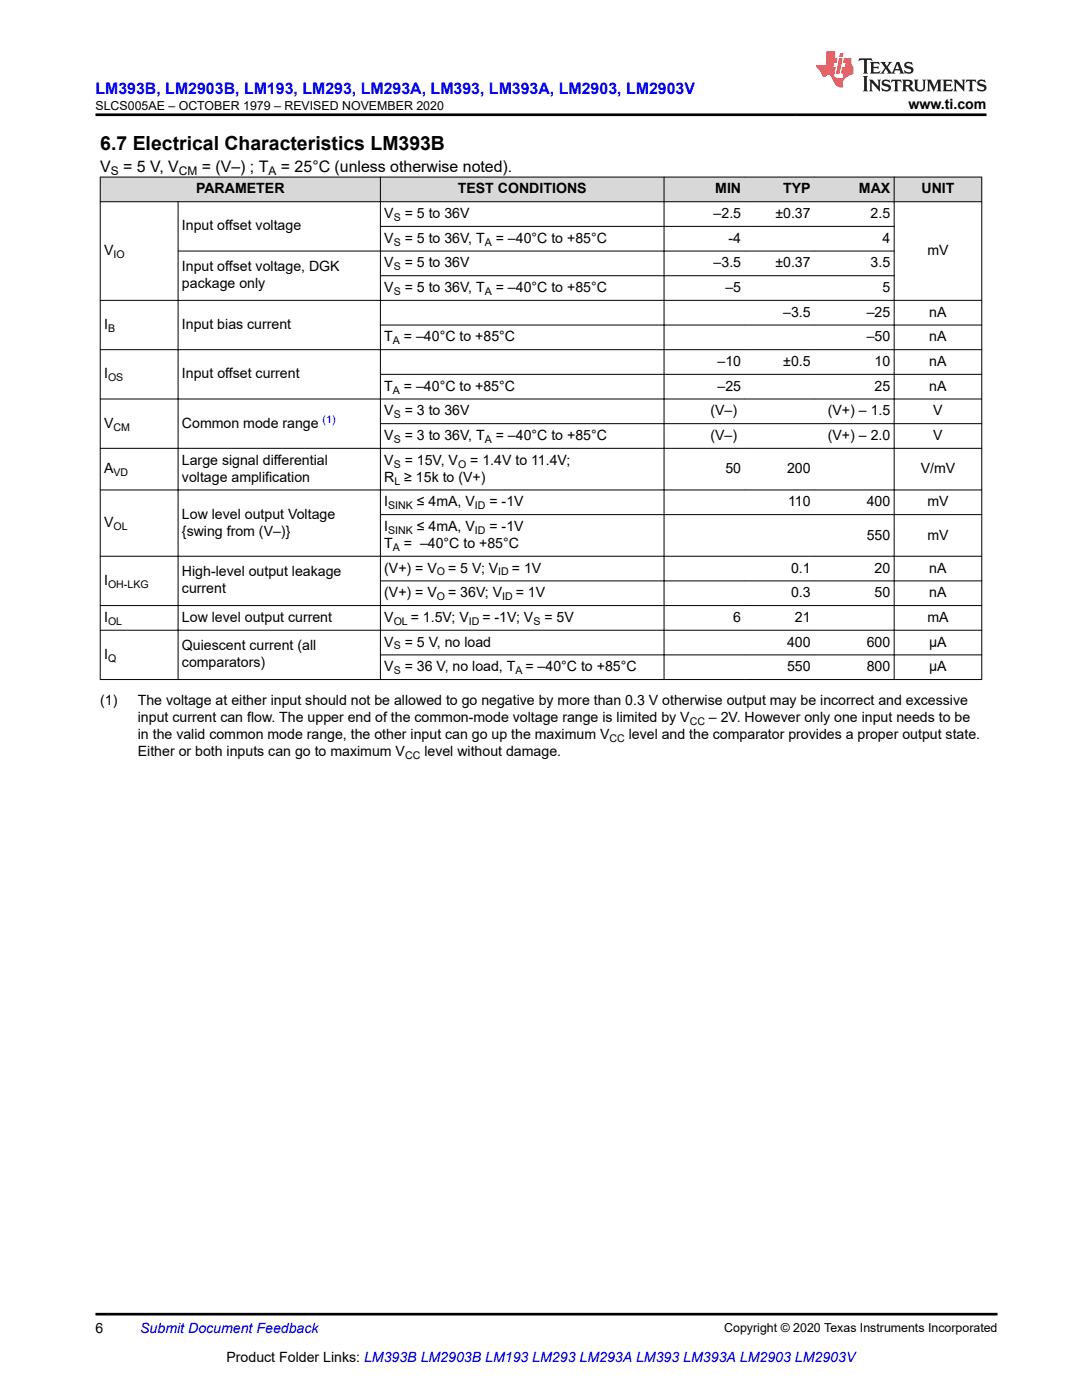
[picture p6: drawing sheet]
<svg xmlns="http://www.w3.org/2000/svg" width="216mm" height="279mm" viewBox="0 0 216 279" stroke-linecap="round" stroke-linejoin="round" font-family="sans-serif">
<defs><g id="words">
<text font-size="3.9" x="20" y="29.9">6.7 Electrical Characteristics LM393B</text>
<text font-size="3.2" fill="#00f" x="19.1" y="18.7">LM393B, LM2903B, LM193, LM293, LM293A, LM393, LM393A, LM2903, LM2903V</text>
<g font-size="3.2">
<text x="20" y="34.3">V</text>
<text x="24.6" y="34.3">= 5 V, V</text>
<text x="40.3" y="34.3">= (V–) ; T</text>
<text x="56.1" y="34.3">= 25°C (unless otherwise noted).</text>
</g>
<g font-size="2.8">
<text x="181.3" y="21.8">www.ti.com</text>
<text x="39.1" y="38.6">PARAMETER</text>
<text x="91.3" y="38.6">TEST CONDITIONS</text>
<text x="142.7" y="38.6">MIN</text>
<text x="156.3" y="38.6">TYP</text>
<text x="171.4" y="38.6">MAX</text>
<text x="183.9" y="38.6">UNIT</text>
<text x="36.3" y="46">Input offset voltage</text>
<text x="76.7" y="43.5">V</text>
<text x="80.8" y="43.5">= 5 to 36V</text>
<text x="142.4" y="43.5">–2.5</text>
<text x="154.7" y="43.5">±0.37</text>
<text x="173.7" y="43.5">2.5</text>
<text x="20.8" y="50.9">V</text>
<text x="76.7" y="53.4">V</text>
<text x="76.7" y="48.5">V</text>
<text x="80.8" y="53.4">= 5 to 36V</text>
<text x="80.8" y="48.5">= 5 to 36V, T</text>
<text x="98.9" y="48.5">= –40°C to +85°C</text>
<text x="142.4" y="53.4">–3.5</text>
<text x="145.4" y="48.5">-4</text>
<text x="154.7" y="53.4">±0.37</text>
<text x="173.7" y="53.4">3.5</text>
<text x="176.1" y="48.5">4</text>
<text x="185" y="50.9">mV</text>
<text x="36.3" y="54.1">Input offset voltage, DGK</text>
<text x="36.3" y="57.5">package only</text>
<text x="76.7" y="58.3">V</text>
<text x="80.8" y="58.3">= 5 to 36V, T</text>
<text x="98.9" y="58.3">= –40°C to +85°C</text>
<text x="144.8" y="58.3">–5</text>
<text x="176.1" y="58.3">5</text>
<text x="20.8" y="65.7">I</text>
<text x="36.3" y="65.7">Input bias current</text>
<text x="156.3" y="63.2">–3.5</text>
<text x="172.9" y="63.2">–25</text>
<text x="185.4" y="63.2">nA</text>
<text x="76.7" y="68.1">T</text>
<text x="80.6" y="68.1">= –40°C to +85°C</text>
<text x="172.9" y="68.1">–50</text>
<text x="185.4" y="68.1">nA</text>
<text x="20.8" y="75.5">I</text>
<text x="36.3" y="75.5">Input offset current</text>
<text x="76.7" y="78">T</text>
<text x="80.6" y="78">= –40°C to +85°C</text>
<text x="143.2" y="73.1">–10</text>
<text x="143.2" y="78">–25</text>
<text x="156.3" y="73.1">±0.5</text>
<text x="174.5" y="73.1">10</text>
<text x="174.5" y="78">25</text>
<text x="185.4" y="78">nA</text>
<text x="185.4" y="73.1">nA</text>
<text x="76.7" y="82.9">V</text>
<text x="80.8" y="82.9">= 3 to 36V</text>
<text x="141.8" y="82.9">(V–)</text>
<text x="165.2" y="82.9">(V+) – 1.5</text>
<text x="186.2" y="82.9">V</text>
<text x="20.8" y="85.4">V</text>
<text x="36.3" y="85.4">Common mode range</text>
<text x="76.7" y="87.8">V</text>
<text x="80.8" y="87.8">= 3 to 36V, T</text>
<text x="98.9" y="87.8">= –40°C to +85°C</text>
<text x="141.8" y="87.8">(V–)</text>
<text x="165.2" y="87.8">(V+) – 2.0</text>
<text x="186.2" y="87.8">V</text>
<text x="20.8" y="94.4">A</text>
<text x="36.3" y="92.7">Large signal differential</text>
<text x="76.7" y="92.7">V</text>
<text x="80.8" y="92.7">= 15V, V</text>
<text x="93.8" y="92.7">= 1.4V to 11.4V;</text>
<text x="144.8" y="94.4">50</text>
<text x="157.1" y="94.4">200</text>
<text x="183.7" y="94.4">V/mV</text>
<text x="36.3" y="96.1">voltage amplification</text>
<text x="76.7" y="101.1">I</text>
<text x="76.7" y="96.1">R ≥ 15k to (V+)</text>
<text x="83.2" y="101.1">≤ 4mA, V</text>
<text x="97.7" y="101.1">= -1V</text>
<text x="157.3" y="101.1">110</text>
<text x="172.9" y="101.1">400</text>
<text x="185" y="101.1">mV</text>
<text x="20.8" y="105.2">V</text>
<text x="36.3" y="106.9">{swing from (V–)}</text>
<text x="36.3" y="103.5">Low level output Voltage</text>
<text x="76.7" y="106">I</text>
<text x="83.2" y="106">≤ 4mA, V</text>
<text x="97.7" y="106">= -1V</text>
<text x="172.9" y="107.7">550</text>
<text x="185" y="107.7">mV</text>
<text x="76.7" y="109.4">T</text>
<text x="80.6" y="109.4">= –40°C to +85°C</text>
<text x="20.8" y="116.7">I</text>
<text x="36.3" y="115.1">High-level output leakage</text>
<text x="36.3" y="118.4">current</text>
<text x="76.7" y="114.3">(V+) = V</text>
<text x="76.7" y="119.2">(V+) = V</text>
<text x="89.4" y="114.3">= 5 V; V</text>
<text x="89.4" y="119.2">= 36V; V</text>
<text x="102.1" y="114.3">= 1V</text>
<text x="102.9" y="119.2">= 1V</text>
<text x="157.8" y="114.3">0.1</text>
<text x="157.8" y="119.2">0.3</text>
<text x="174.5" y="114.3">20</text>
<text x="174.5" y="119.2">50</text>
<text x="185.4" y="114.3">nA</text>
<text x="185.4" y="119.2">nA</text>
<text x="20.8" y="124.1">I</text>
<text x="36.3" y="124.1">Low level output current</text>
<text x="76.7" y="124.1">V</text>
<text x="82" y="124.1">= 1.5V; V</text>
<text x="96.3" y="124.1">= -1V; V</text>
<text x="108.6" y="124.1">= 5V</text>
<text x="146.3" y="124.1">6</text>
<text x="158.6" y="124.1">21</text>
<text x="185" y="124.1">mA</text>
<text x="20.8" y="131.5">I</text>
<text x="36.3" y="129.8">Quiescent current (all</text>
<text x="76.7" y="129">V</text>
<text x="80.8" y="129">= 5 V, no load</text>
<text x="157.1" y="129">400</text>
<text x="172.9" y="129">600</text>
<text x="185.4" y="129">µA</text>
<text x="36.3" y="133.2">comparators)</text>
<text x="76.7" y="134">V</text>
<text x="80.8" y="134">= 36 V, no load, T</text>
<text x="104.9" y="134">= –40°C to +85°C</text>
<text x="157.1" y="134">550</text>
<text x="172.9" y="134">800</text>
<text x="185.4" y="134">µA</text>
<text x="20" y="140.8">(1)</text>
<text x="27.5" y="140.8">The voltage at either input should not be allowed to go negative by more than 0.3 V otherwise output may be incorrect and excessive</text>
<text x="27.5" y="144.2">input current can flow. The upper end of the common-mode voltage range is limited by V</text>
<text x="27.5" y="147.5">in the valid common mode range, the other input can go up the maximum V</text>
<text x="125.5" y="147.5">level and the comparator provides a proper output state.</text>
<text x="141.5" y="144.2">– 2V. However only one input needs to be</text>
<text x="27.5" y="150.9">Either or both inputs can go to maximum V</text>
<text x="84.7" y="150.9">level without damage.</text>
<text x="19" y="266.1">6</text>
<text x="45.2" y="271.7">Product Folder Links: LM393B LM2903B LM193 LM293 LM293A LM393 LM393A LM2903 LM2903V</text>
</g>
<text font-size="2.8" fill="#00f" x="28" y="266.1">Submit Document Feedback</text>
<g font-size="2.5">
<text x="19" y="21.9">SLCS005AE – OCTOBER 1979 – REVISED NOVEMBER 2020</text>
<text x="144.5" y="265.8">Copyright © 2020 Texas Instruments Incorporated</text>
</g>
<g font-size="2.4">
<text x="22.1" y="34.9">S</text>
<text x="35.7" y="34.9">CM</text>
<text x="53.6" y="34.9">A</text>
</g>
<g font-size="2.1">
<text x="78.6" y="44.1">S</text>
<text x="22.6" y="51.5">IO</text>
<text x="78.6" y="53.9">S</text>
<text x="78.6" y="49">S</text>
<text x="96.7" y="49">A</text>
<text x="78.6" y="58.9">S</text>
<text x="96.7" y="58.9">A</text>
<text x="21.6" y="66.2">B</text>
<text x="78.4" y="68.7">A</text>
<text x="21.6" y="76.1">OS</text>
<text x="78.4" y="78.5">A</text>
<text x="78.6" y="83.5">S</text>
<text x="22.6" y="85.9">CM</text>
<text x="78.6" y="88.4">S</text>
<text x="96.7" y="88.4">A</text>
<text x="22.6" y="95">VD</text>
<text x="78.6" y="93.3">S</text>
<text x="91.4" y="93.3">O</text>
<text x="77.5" y="101.6">SINK</text>
<text x="78.7" y="96.7">L</text>
<text x="94.8" y="101.6">ID</text>
<text x="22.6" y="105.8">OL</text>
<text x="77.5" y="106.5">SINK</text>
<text x="94.8" y="106.5">ID</text>
<text x="78.4" y="109.9">A</text>
<text x="21.6" y="117.3">OH-LKG</text>
<text x="87.2" y="119.8">O</text>
<text x="87.2" y="114.8">O</text>
<text x="99.4" y="114.8">ID</text>
<text x="100.2" y="119.8">ID</text>
<text x="21.6" y="124.7">OL</text>
<text x="78.6" y="124.7">OL</text>
<text x="93.6" y="124.7">ID</text>
<text x="106.4" y="124.7">S</text>
<text x="78.6" y="129.6">S</text>
<text x="21.6" y="132.1">Q</text>
<text x="78.6" y="134.5">S</text>
<text x="102.8" y="134.5">A</text>
<text x="121.6" y="148.1">CC</text>
<text x="137.6" y="144.7">CC</text>
<text x="80.8" y="151.5">CC</text>
</g>
<text font-size="2.1" fill="#00f" x="64.4" y="84.4">(1)</text>
</g></defs>
<g fill="#d8d8d8">
<path d="M20 35.3h175.9v5h-175.9z" fill-rule="evenodd"/>
<path d="M20.1 35.4h55.7v4.8h-55.7z" fill-rule="evenodd"/>
<path d="M76 35.4h56.4v4.8h-56.4z" fill-rule="evenodd"/>
<path d="M132.6 35.4h16v4.8h-16z" fill-rule="evenodd"/>
<path d="M148.6 35.4h13.9v4.8h-13.9z" fill-rule="evenodd"/>
<path d="M162.5 35.4h15.9v4.8h-15.9z" fill-rule="evenodd"/>
<path d="M178.5 35.4h17.3v4.8h-17.3z" fill-rule="evenodd"/>
</g>
<g fill="none" stroke="#000" stroke-width=".2">
<path d="M19.9 35.3h176.1M20 35.3v100.4M75.9 35.3v100.4M132.5 35.3v100.4M178.4 35.3v100.4M195.9 35.3v100.4M19.9 40.3h176.1M19.9 59.9h176.1M35.5 50.1h143M35.5 40.2v95.5M75.8 45.2h102.7M75.8 55h102.7"/>
<path d="M19.9 79.6h176.1M75.8 64.9h120.2M75.8 74.7h120.2M196 69.8h-176.1M19.9 97.8h176.1M75.8 84.6h120.2M196 89.5h-176.1M19.9 111h176.1M75.8 102.7h120.2M75.8 115.9h120.2M19.9 120.9h176.1M19.9 125.8h176.1"/>
<path d="M19.9 135.6h176.1M75.8 130.7h120.2"/>
</g>
<path d="M171.5 11.6l-.2 .6 .5-.2h.6v.1v2.2l-.2 .4h1l-.2-.4v-2.2v-.1h.5l.6 .2-.2-.6zM173.6 12.4l.2 .3v1.6l-.2 .4h1.9l.1-.6a1.08 1.08 0 0 1-1.3 .2v-.7h.6l.4 .2v-.7l-.4 .2h-.6v-.5l.2-.2a1 1 0 0 1 1 .3l-.1-.5zM175.7 12.4l.9 1.1-1 1.2h.9l-.2-.2 .5-.8 .4 .8-.2 .2h1.6l-.2-.2 .2-.5h.9l.1 .5-.1 .2h.9l-.2-.4-.8-1.9h-.5l-.9 2.1-.9-1.1 .9-1h-.8l.2 .2-.4 .6-.4-.6 .2-.2zM179 12.8l.4 1h-.7zM180.7 12.5a.65 .65 0 0 0-.2 .7 .65 .65 0 0 0 .6 .5l.6 .1 .1 .3a.79 .79 0 0 1-.7 .4 .79 .79 0 0 1-.7-.5l.1 .7 .2-.1a.93 .93 0 0 0 1.1 0 .93 .93 0 0 0 .4-.9 1.46 1.46 0 0 0-1.2-.6l-.1-.3a1.09 1.09 0 0 1 1.2 .2l-.2-.6-.1 .1-.5-.2zM172.2 15.2l.2 .4v2.2l-.2 .4h1l-.2-.4v-2.2l.2-.4zM173.4 15.9l.2 .4v1.5l-.2 .4h.8l-.3-.4 .1-1.3 1.6 1.8v-2l.2-.4h-.7l.1 .2 .1 1.1-1.2-1.3zM176.2 16a.65 .65 0 0 0-.2 .8 .65 .65 0 0 0 .6 .4l.6 .2 .1 .2a.79 .79 0 0 1-.7 .4 .79 .79 0 0 1-.7-.5l.1 .7 .2-.1a.93 .93 0 0 0 1.1 .1 .93 .93 0 0 0 .4-1 1.46 1.46 0 0 0-1.2-.5l-.1-.4a1.09 1.09 0 0 1 1.2 .2l-.1-.6-.2 .1-.5-.1zM177.9 15.9l-.1 .6a.63 .63 0 0 1 .8-.3v1.6l-.3 .4h1l-.2-.4v-1.6a.66 .66 0 0 1 .8 .3l-.1-.6zM180 15.9l.2 .4v1.5l-.2 .4h1l-.2-.2-.1-.7h.5l.1 .2a.79 .79 0 0 0 1.2 .6l-1-.9a.61 .61 0 0 0 .6-.6 .61 .61 0 0 0-.5-.7zM180.8 16.2h.1a.47 .47 0 0 1 .5 .1 .47 .47 0 0 1 .1 .5l-.1 .1-.7 .1zM182.3 15.9l.2 .2a2.27 2.27 0 0 0 .4 2 1.04 1.04 0 0 0 1.7-.7v-1.3l.2-.2h-.8l.2 .4v1.1a.6 .6 0 0 1-.6 .6 .6 .6 0 0 1-.6-.6v-1.1l.3-.4zM184.9 15.9l.2 .4v1.5l-.2 .4h.8l-.3-.4v-1.4l.9 1.9 .9-1.9v1.4l-.3 .4h1l-.2-.4v-1.5l.2-.4h-.8l-.7 1.5-.6-1.5zM188.1 15.9l.2 .4v1.5l-.2 .4h1.9l.1-.6a1.09 1.09 0 0 1-1.3 .2v-.7h.6l.4 .2v-.6l-.4 .2h-.6v-.6l.2-.1a1.01 1.01 0 0 1 1 .3l-.1-.6zM190.2 15.9l.3 .4v1.5l-.3 .4h.8l-.2-.4v-1.3l1.6 1.8v-2l.2-.4h-.7l.2 .2v1.1l-1.2-1.3zM192.8 15.9l-.1 .6a.63 .63 0 0 1 .8-.3v1.6l-.3 .4h1l-.2-.4v-1.6a.66 .66 0 0 1 .8 .3l-.1-.6zM195.2 16a.65 .65 0 0 0-.2 .8 .65 .65 0 0 0 .6 .4l.6 .2 .2 .2a.79 .79 0 0 1-.7 .4 .79 .79 0 0 1-.7-.5l.1 .7 .2-.1a.93 .93 0 0 0 1 .1 .93 .93 0 0 0 .5-1 1.46 1.46 0 0 0-1.3-.5v-.4a1.09 1.09 0 0 1 1.2 .2l-.2-.6-.2 .1-.5-.1z" fill="#231f20"/>
<path d="M164.9 10.3v2.7h-2l.1 .4 .8 1a.95 .95 0 0 0 1 .9 .59 .59 0 0 1 .5-.4 .59 .59 0 0 1 .5 .3l.4 .8a1.59 1.59 0 0 0 2.1 1.4 1.61 1.61 0 0 1 1-2.3l1-.3-.1-1.5a1.59 1.59 0 0 1-.3-1.7h-1.5l-.2 .9h.6l-.2 .9h-.5l-.2 .9v.3l.4 .1-.1 .9h-.7a.73 .73 0 0 1-1-.7l.3-1.5h-.5l.1-.9h.5l.2-.9h-.5v-1.3zM167.4 11.6l-.6 3.1h.7l.6-3.1zM167.6 10.7l-.1 .6h.7l.1-.6z" fill="#ed1c24"/>
<path d="M19 22.9h177.8M19 262.3h180" fill="none" stroke="#000" stroke-width=".53"/>
<use href="#words"/>
</svg>
